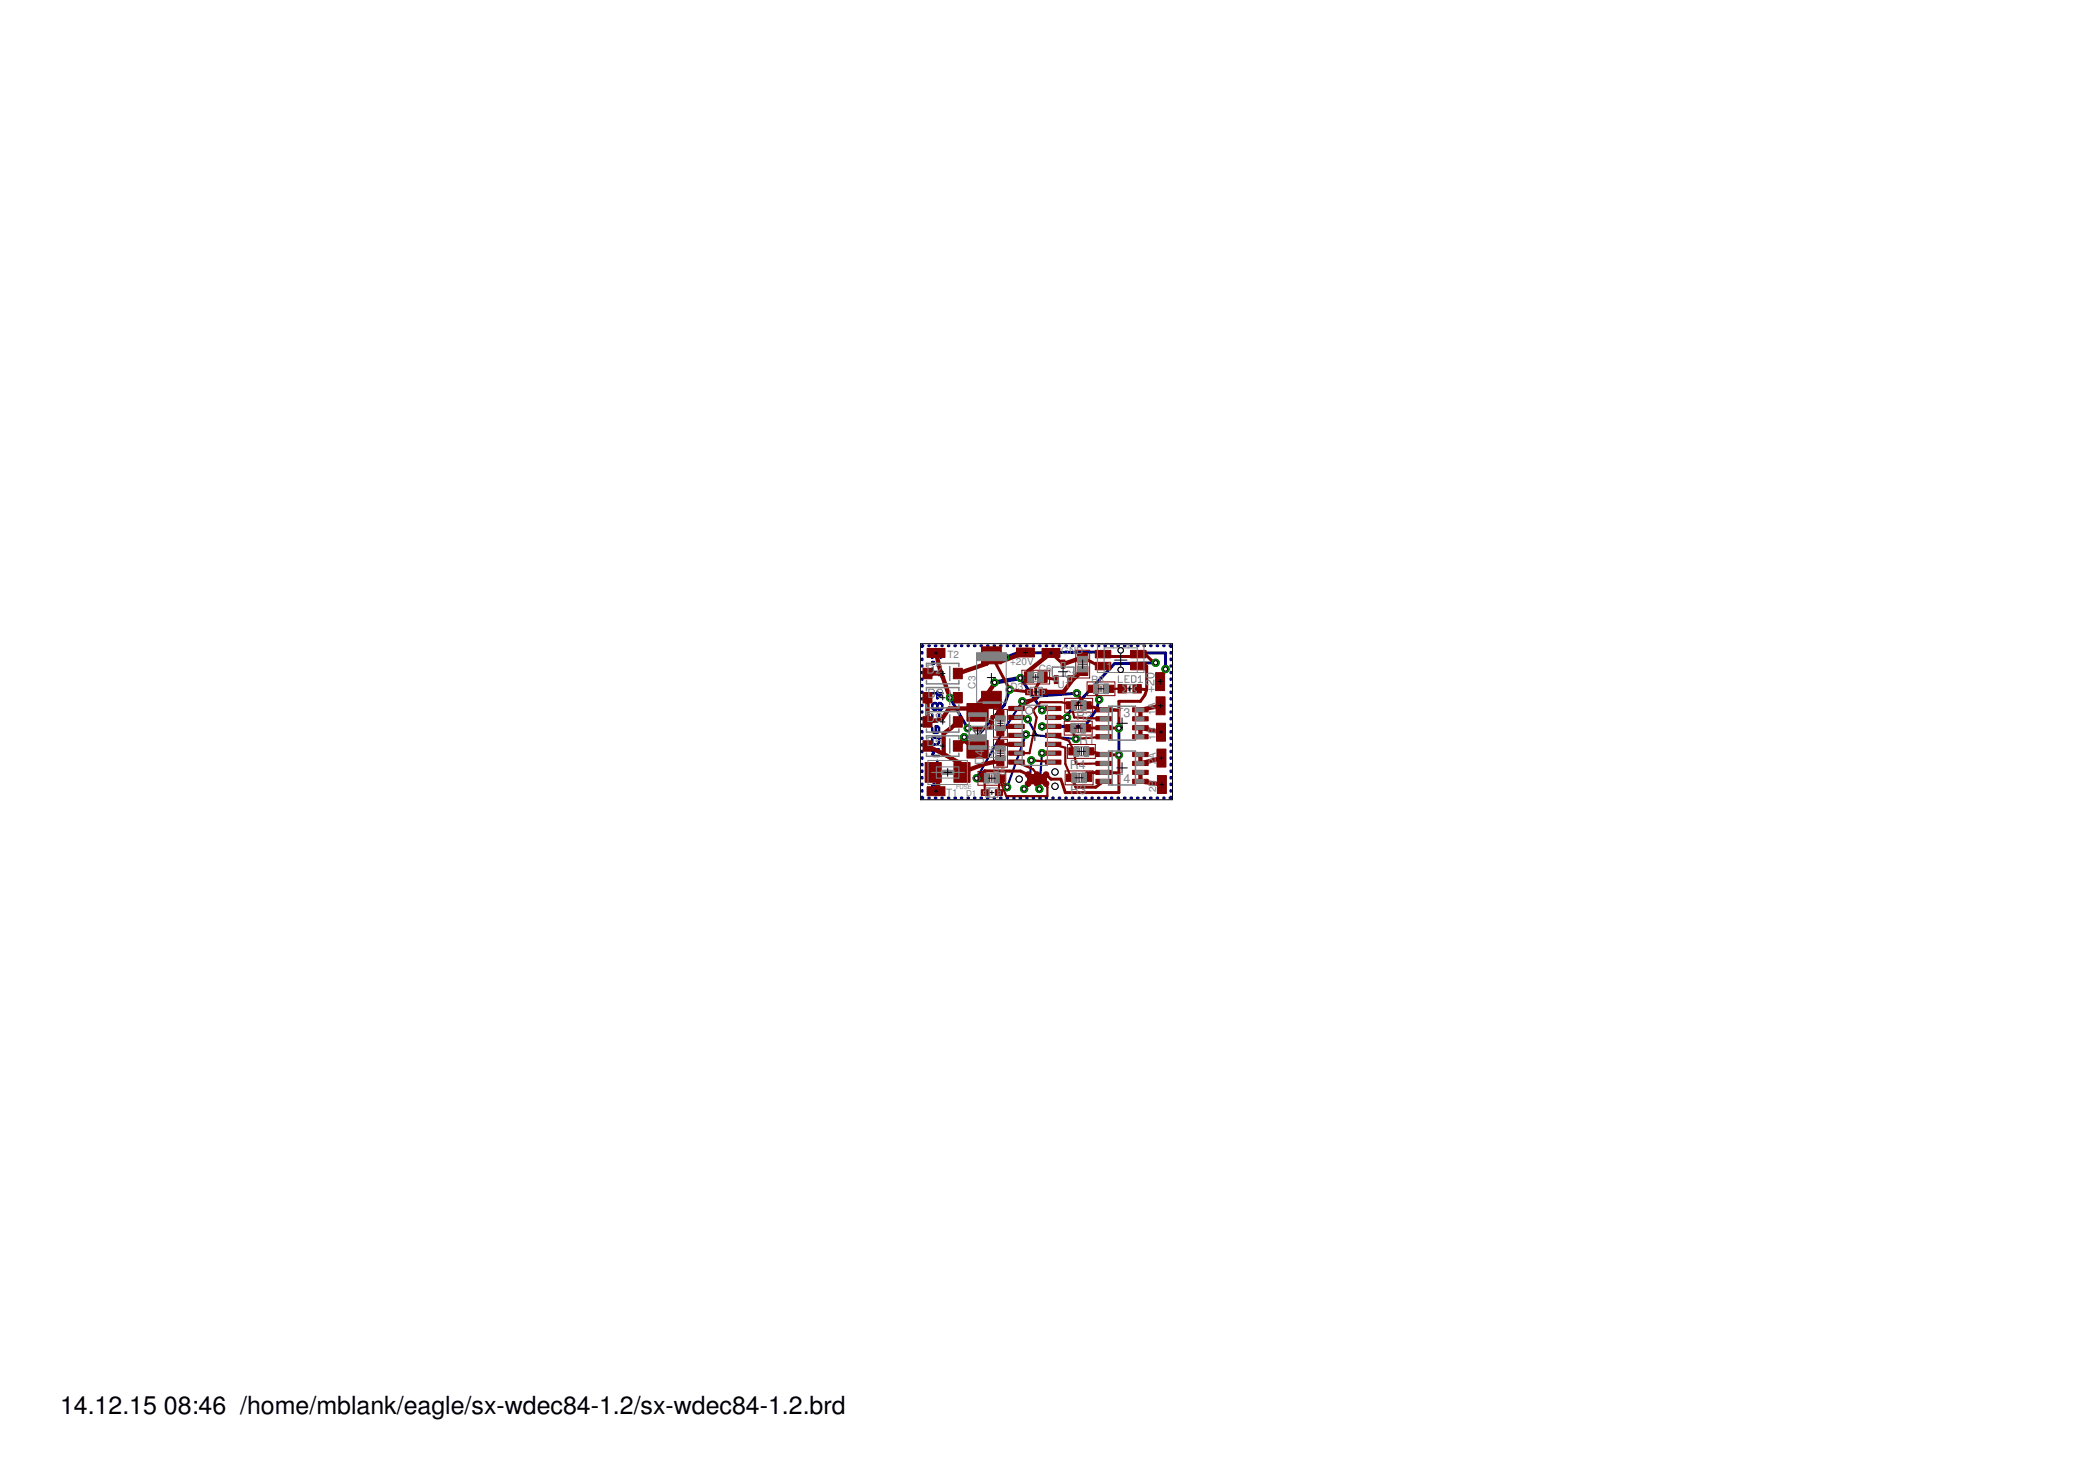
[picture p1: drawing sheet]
<svg xmlns="http://www.w3.org/2000/svg" width="297mm" height="210mm" viewBox="0 0 297 210" stroke-linecap="round" stroke-linejoin="round" font-family="sans-serif">
<defs><g id="words">
<g font-size="3.5">
<text x="8.5" y="200.4">14.12.15</text>
<text x="23.2" y="200.4">08:46 /home/mblank/eagle/sx-wdec84-1.2/sx-wdec84-1.2.brd</text>
</g>
<g font-size="1.8" fill="#808080">
<text x="156.8" y="95">1</text>
<text x="152.6" y="102">R2</text>
<text x="158.2" y="101.6">T3</text>
<text x="163.7" y="98.2" transform="rotate(-90 163.7 98.2)">+20</text>
<text x="139.5" y="107.1" transform="rotate(-90 139.5 107.1)">4</text>
<text x="153" y="105.5">R1</text>
<text x="139.5" y="108.4" transform="rotate(-90 139.5 108.4)">D</text>
<text x="151.7" y="109">R4</text>
<text x="151.8" y="112.5">R3</text>
<text x="158.2" y="111">T4</text>
</g>
<g font-size="1.4" fill="#808080">
<text x="134.3" y="93.2">T2</text>
<text x="143.2" y="94.3">+20V</text>
<text x="147.3" y="95.2">C6</text>
<text x="150.5" y="92.6">GN</text>
<text x="152.6" y="92.6">D</text>
<text x="138.3" y="97.6" transform="rotate(-90 138.3 97.6)">C3</text>
<text x="143.3" y="97.8">D3</text>
<text x="150" y="97.5">U1</text>
<text x="150.9" y="96.2">C2</text>
<text x="154.7" y="96.9">R8</text>
<text x="163.8" y="101.3" transform="rotate(-90 163.8 101.3)">1A</text>
<text x="141.1" y="103.6" transform="rotate(-90 141.1 103.6)">R7</text>
<text x="141.1" y="107.5" transform="rotate(-90 141.1 107.5)">R6</text>
<text x="163.9" y="104.9" transform="rotate(-90 163.9 104.9)">1B</text>
<text x="134.2" y="112.8">T1</text>
<text x="140.8" y="109.8">R5</text>
<text x="163.9" y="108.3" transform="rotate(-90 163.9 108.3)">2A</text>
<text x="163.9" y="112.3" transform="rotate(-90 163.9 112.3)">2B</text>
</g>
<text font-size="1.1" fill="#808080" x="137" y="112.9">D1</text>
<text font-size=".8" fill="#808080" x="135.5" y="111.8">FUSE</text>
</g></defs>
<g fill="none" stroke="#000080" stroke-width=".36">
<path d="M132.2 92.3v.9l.9-.9h.3l.2 .2v.5l-.2 .2M132.2 93.8h.2v.3h-.2zM132.2 94.7v1M132.2 95.2h1.4l-.5 .5M132.9 99.9l-.2-.2h-.3l-.2 .2v.5l.2 .2h.3l.2-.2M132.9 98v1l.7-.7h-1.4M132.9 99.9v.5M132.9 99.9l.2-.2h.3l.2 .2v.5l-.2 .2h-.3l-.2-.2M132.2 101.3v.7l.2 .2h.5l.2-.2v-.7M132.2 103.2v.4l.2 .3h.5l.2-.3v-.4l-.2-.3h-.2v1M132.2 109.5l.9 .9M132.9 107.8v1"/>
<path d="M133.1 104.6v.7l-.2 .2h-.5l-.2-.2v-.7h1.4M133.1 111.1v.7l-.2 .3-.2-.3v-.5l-.3-.2-.2 .2v.8M133.1 109.5l-.9 .9M133.1 106.2h-.7l-.2 .2 .2 .3-.2 .2 .2 .2h.7"/>
</g>
<g fill="none" stroke="#000080" stroke-width=".42">
<path d="M130.7 92.5v.1M130.7 93.4v.1M130.7 94.3v.1M130.7 95.3v.1M130.7 96.2v.1M130.7 97.1v.1M130.7 98.1v.1M130.7 99v.1M130.7 99.9v.1M130.9 91.5h-.2v.2M131.7 91.5h.1M132.6 91.5h.1"/>
<path d="M133.5 91.5h.1M134.5 91.5h.1M134.7 98.9l2.5 4.3M135.4 91.5h.1M136.3 91.5h.1M137.2 91.5h.1M138.1 91.5h.2M139.1 91.5h.1M140 91.5h.1M140.9 91.5h.1M141.8 91.5h.2M142.5 93.2l1.7-.7 12-.1 .5 .6h4.5l1-.5h3v2.3"/>
<path d="M142.8 91.5h.1M143.2 97.7l-.8 2.2-3.9 4.6h-1.8M143.7 91.5h.1M144.6 91.5h.1M144.7 96.1l3 4.6M145.5 91.5h.1M146.5 91.5h.1M147.4 91.5h.1M148.3 91.5h.1M149.2 91.5h.2M150.2 91.5h.1M151.1 91.5h.1"/>
<path d="M152 91.5h.1M152.7 98.3l-5.4 .3-.5 .6M153 91.5h.1M153.9 91.5h.1M154.8 91.5h.1M155.7 91.5h.1M155.9 99.1l-.4 1.4-1.7 2.5h-6.1M156.6 91.5h.2M157.6 91.5h.1M158.5 91.5h.1M159.4 91.5h.1M160.3 91.5h.1"/>
<path d="M161.3 91.5h.1M162.2 91.5h.1M163.1 91.5h.1M163.9 93.9l-5.9 .2-6.7 7.2v.4M164 91.5h.1M165 91.5h.1M165.9 91.5h.1v.2M166 92.5v.1M166 93.4v.1M166 94.3v.1M166 95.3v.1M166 96.2v.1"/>
<path d="M166 97.1v.1M166 98.1v.1M166 99v.1M166 99.9v.1M130.7 100.9v.1M130.7 101.8v.1M130.7 102.7v.1M130.7 103.7v.1M130.7 104.6v.1M130.7 105.5v.1M130.7 106.4v.2M130.7 107.4v.1"/>
<path d="M130.7 108.3v.1M130.7 109.2v.2M130.7 110.2v.1M130.7 111.1v.1M130.7 112v.2M130.7 113v.1h.2M131.7 113.1h.1M132.6 113.1h.1M133.5 113.1h.1M134.5 113.1h.1M135.4 113.1h.1M136.3 113.1h.1"/>
<path d="M137.2 113.1h.1M138.1 113.1h.2M139.1 113.1h.1M140 113.1h.1M140.9 113.1h.1M141.8 113.1h.2M142.8 113.1h.1M143.7 113.1h.1M144.6 113.1h.1M145.5 113.1h.1M146.5 113.1h.1M147.4 113.1h.1"/>
<path d="M148.3 113.1h.1M149.2 113.1h.2M150.2 113.1h.1M151.1 113.1h.1M152 113.1h.1M153 113.1h.1M153.9 113.1h.1M154.8 113.1h.1M155.7 113.1h.1M156.6 113.1h.2M157.6 113.1h.1M158.5 113.1h.1"/>
<path d="M158.6 103.2v3.8M159.4 113.1h.1M160.3 113.1h.1M161.3 113.1h.1M162.2 113.1h.1M163.1 113.1h.1M164 113.1h.1M165 113.1h.1M166 113v.1h-.1M166 100.9v.1M166 101.8v.1M166 102.7v.1"/>
<path d="M166 103.7v.1M166 104.6v.1M166 105.5v.1M166 106.4v.2M166 107.4v.1M166 108.3v.1M166 109.2v.2M166 110.2v.1M166 111.1v.1M166 112v.2"/>
</g>
<path d="M144.7 96.1l-3.7 .6" fill="none" stroke="#000080" stroke-width=".61"/>
<path d="M144.9 99.4l-2.5 3.9-3.9 7M145.5 104.1l-2.7 7.5M145.7 101.9l1.3 2.3 5.5 .5M146.2 107.8l-.2 3.3-.8 .7M147.7 106.7l-.3 5.1" fill="none" stroke="#000080" stroke-width=".32"/>
<circle cx="144.7" cy="96.1" r=".51" fill="#008000" stroke="#008000" stroke-width=".14"/>
<circle cx="144.7" cy="96.1" r=".3" fill="#fff" stroke="#000" stroke-width=".14"/>
<circle cx="141" cy="96.7" r=".51" fill="#008000" stroke="#008000" stroke-width=".14"/>
<circle cx="141" cy="96.7" r=".3" fill="#fff" stroke="#000" stroke-width=".14"/>
<circle cx="147.7" cy="100.7" r=".51" fill="#008000" stroke="#008000" stroke-width=".14"/>
<circle cx="147.7" cy="100.7" r=".3" fill="#fff" stroke="#000" stroke-width=".14"/>
<circle cx="158.6" cy="107" r=".51" fill="#008000" stroke="#008000" stroke-width=".14"/>
<circle cx="158.6" cy="107" r=".3" fill="#fff" stroke="#000" stroke-width=".14"/>
<circle cx="158.6" cy="103.2" r=".51" fill="#008000" stroke="#008000" stroke-width=".14"/>
<circle cx="158.6" cy="103.2" r=".3" fill="#fff" stroke="#000" stroke-width=".14"/>
<circle cx="152.7" cy="98.3" r=".51" fill="#008000" stroke="#008000" stroke-width=".14"/>
<circle cx="152.7" cy="98.3" r=".3" fill="#fff" stroke="#000" stroke-width=".14"/>
<circle cx="144.9" cy="99.4" r=".51" fill="#008000" stroke="#008000" stroke-width=".14"/>
<circle cx="144.9" cy="99.4" r=".3" fill="#fff" stroke="#000" stroke-width=".14"/>
<circle cx="138.5" cy="110.3" r=".51" fill="#008000" stroke="#008000" stroke-width=".14"/>
<circle cx="138.5" cy="110.3" r=".3" fill="#fff" stroke="#000" stroke-width=".14"/>
<circle cx="165.2" cy="94.8" r=".51" fill="#008000" stroke="#008000" stroke-width=".14"/>
<circle cx="165.2" cy="94.8" r=".3" fill="#fff" stroke="#000" stroke-width=".14"/>
<circle cx="142.5" cy="93.2" r=".51" fill="#008000" stroke="#008000" stroke-width=".14"/>
<circle cx="142.5" cy="93.2" r=".3" fill="#fff" stroke="#000" stroke-width=".14"/>
<circle cx="143.2" cy="97.7" r=".51" fill="#008000" stroke="#008000" stroke-width=".14"/>
<circle cx="143.2" cy="97.7" r=".3" fill="#fff" stroke="#000" stroke-width=".14"/>
<circle cx="136.7" cy="104.5" r=".51" fill="#008000" stroke="#008000" stroke-width=".14"/>
<circle cx="136.7" cy="104.5" r=".3" fill="#fff" stroke="#000" stroke-width=".14"/>
<circle cx="137.2" cy="103.2" r=".51" fill="#008000" stroke="#008000" stroke-width=".14"/>
<circle cx="137.2" cy="103.2" r=".3" fill="#fff" stroke="#000" stroke-width=".14"/>
<circle cx="134.7" cy="98.9" r=".51" fill="#008000" stroke="#008000" stroke-width=".14"/>
<circle cx="134.7" cy="98.9" r=".3" fill="#fff" stroke="#000" stroke-width=".14"/>
<circle cx="146.2" cy="107.8" r=".51" fill="#008000" stroke="#008000" stroke-width=".14"/>
<circle cx="146.2" cy="107.8" r=".3" fill="#fff" stroke="#000" stroke-width=".14"/>
<circle cx="145.2" cy="111.8" r=".51" fill="#008000" stroke="#008000" stroke-width=".14"/>
<circle cx="145.2" cy="111.8" r=".3" fill="#fff" stroke="#000" stroke-width=".14"/>
<circle cx="147.4" cy="111.8" r=".51" fill="#008000" stroke="#008000" stroke-width=".14"/>
<circle cx="147.4" cy="111.8" r=".3" fill="#fff" stroke="#000" stroke-width=".14"/>
<circle cx="147.7" cy="106.7" r=".51" fill="#008000" stroke="#008000" stroke-width=".14"/>
<circle cx="147.7" cy="106.7" r=".3" fill="#fff" stroke="#000" stroke-width=".14"/>
<circle cx="145.5" cy="104.1" r=".51" fill="#008000" stroke="#008000" stroke-width=".14"/>
<circle cx="145.5" cy="104.1" r=".3" fill="#fff" stroke="#000" stroke-width=".14"/>
<circle cx="142.8" cy="111.6" r=".51" fill="#008000" stroke="#008000" stroke-width=".14"/>
<circle cx="142.8" cy="111.6" r=".3" fill="#fff" stroke="#000" stroke-width=".14"/>
<circle cx="147.7" cy="103" r=".51" fill="#008000" stroke="#008000" stroke-width=".14"/>
<circle cx="147.7" cy="103" r=".3" fill="#fff" stroke="#000" stroke-width=".14"/>
<circle cx="155.9" cy="99.1" r=".51" fill="#008000" stroke="#008000" stroke-width=".14"/>
<circle cx="155.9" cy="99.1" r=".3" fill="#fff" stroke="#000" stroke-width=".14"/>
<circle cx="145.7" cy="101.9" r=".51" fill="#008000" stroke="#008000" stroke-width=".14"/>
<circle cx="145.7" cy="101.9" r=".3" fill="#fff" stroke="#000" stroke-width=".14"/>
<circle cx="152.5" cy="104.7" r=".51" fill="#008000" stroke="#008000" stroke-width=".14"/>
<circle cx="152.5" cy="104.7" r=".3" fill="#fff" stroke="#000" stroke-width=".14"/>
<circle cx="151.3" cy="101.7" r=".51" fill="#008000" stroke="#008000" stroke-width=".14"/>
<circle cx="151.3" cy="101.7" r=".3" fill="#fff" stroke="#000" stroke-width=".14"/>
<circle cx="163.9" cy="93.9" r=".51" fill="#008000" stroke="#008000" stroke-width=".14"/>
<circle cx="163.9" cy="93.9" r=".3" fill="#fff" stroke="#000" stroke-width=".14"/>
<g fill="#800000" stroke="#800000" stroke-width=".14">
<path d="M139.2 91.7h2.8v2.4h-2.8z"/>
<path d="M139.2 98h2.8v2.4h-2.8z"/>
<path d="M141.3 107.1h1v1.4h-1z"/>
<path d="M141.3 105h1v1.4h-1z"/>
<path d="M141.3 100.7h1v1.5h-1z"/>
<path d="M141.3 102.8h1v1.5h-1z"/>
<path d="M147.2 95.2h1.3v1.5h-1.3z"/>
<path d="M145.2 95.2h1.4v1.5h-1.4z"/>
<path d="M131.4 111.5h2.6v1.3h-2.6z"/>
<path d="M131.4 91.9h2.6v1.3h-2.6z"/>
<path d="M164 102.5h1.2v2.6h-1.2z"/>
<path d="M147.7 91.9h2.6v1.3h-2.6z"/>
<path d="M149.5 95.7h.5v1.2h-.5z"/>
<path d="M151.4 95.7h.6v1.2h-.6z"/>
<path d="M150.5 93.6h.5v1.1h-.5z"/>
<path d="M163.9 98.8h1.3v2.5h-1.3z"/>
<path d="M144.1 91.8h2.6v1.3h-2.6z"/>
<path d="M152.8 94.4h1.4v1.3h-1.4z"/>
<path d="M152.8 92.5h1.4v1.3h-1.4z"/>
<path d="M155.4 101.6h2.2v.6h-2.2z"/>
<path d="M160.6 101.6h2.2v.6h-2.2z"/>
<path d="M155.4 100.3h2.2v.6h-2.2z"/>
<path d="M155.4 102.8h2.2v.6h-2.2z"/>
<path d="M155.4 104.1h2.2v.6h-2.2z"/>
<path d="M160.6 100.3h2.2v.6h-2.2z"/>
<path d="M160.6 102.8h2.2v.6h-2.2z"/>
<path d="M160.6 104.1h2.2v.6h-2.2z"/>
<path d="M145.4 97.7h1v.8h-1z"/>
<path d="M147.4 97.7h1v.8h-1z"/>
<path d="M153.2 102.7h1.5v1h-1.5z"/>
<path d="M151.1 102.7h1.5v1h-1.5z"/>
<path d="M153.2 99.5h1.5v1h-1.5z"/>
<path d="M151.2 99.5h1.4v1h-1.4z"/>
<path d="M131.2 108.1h2.3v2.8h-2.3z"/>
<path d="M135.3 108.1h2.2v2.8h-2.2z"/>
<path d="M143 100.1h2.2v.6h-2.2z"/>
<path d="M148.2 100.1h2.2v.6h-2.2z"/>
<path d="M143 101.4h2.2v.6h-2.2z"/>
<path d="M143 102.7h2.2v.6h-2.2z"/>
<path d="M148.2 101.4h2.2v.6h-2.2z"/>
<path d="M148.2 102.7h2.2v.6h-2.2z"/>
<path d="M143 103.9h2.2v.6h-2.2z"/>
<path d="M148.2 103.9h2.2v.6h-2.2z"/>
<path d="M143 105.2h2.2v.6h-2.2z"/>
<path d="M143 106.4h2.2v.6h-2.2z"/>
<path d="M148.2 105.2h2.2v.6h-2.2z"/>
<path d="M148.2 106.4h2.2v.6h-2.2z"/>
<path d="M143 107.7h2.2v.6h-2.2z"/>
<path d="M148.2 107.7h2.2v.6h-2.2z"/>
<path d="M164.1 109.9h1.3v2.6h-1.3z"/>
<path d="M164 106.2h1.3v2.5h-1.3z"/>
<path d="M155.4 107.9h2.2v.6h-2.2z"/>
<path d="M160.6 107.9h2.2v.6h-2.2z"/>
<path d="M155.4 106.6h2.2v.6h-2.2z"/>
<path d="M155.4 109.2h2.2v.6h-2.2z"/>
<path d="M155.4 110.4h2.2v.6h-2.2z"/>
<path d="M160.6 106.6h2.2v.6h-2.2z"/>
<path d="M160.6 109.2h2.2v.6h-2.2z"/>
<path d="M160.6 110.4h2.2v.6h-2.2z"/>
<path d="M153.3 109.7h1.5v1h-1.5z"/>
<path d="M151.2 109.7h1.5v1h-1.5z"/>
<path d="M153.6 106h1.5v1h-1.5z"/>
<path d="M151.5 106h1.5v1h-1.5z"/>
<path d="M138.9 109.8h1.4v1h-1.4z"/>
<path d="M140.9 109.8h1.5v1h-1.5z"/>
<path d="M160.6 97h1.2v1.2h-1.2z"/>
<path d="M158.5 97h1.2v1.2h-1.2z"/>
<path d="M154.3 97.1h1.5v1h-1.5z"/>
<path d="M156.4 97.1h1.5v1h-1.5z"/>
<path d="M163.9 95.3h1.2v2.6h-1.2z"/>
<path d="M141.1 111.9h1v.8h-1z"/>
<path d="M139.1 111.9h1v.8h-1z"/>
<path d="M130.9 94.7h1.2v1.5h-1.2z"/>
<path d="M135.2 94.7h1.2v1.5h-1.2z"/>
<path d="M130.9 105h1.2v1.5h-1.2z"/>
<path d="M135.2 105h1.2v1.5h-1.2z"/>
<path d="M130.9 101.6h1.2v1.5h-1.2z"/>
<path d="M135.2 101.6h1.2v1.5h-1.2z"/>
<path d="M130.9 98.1h1.2v1.5h-1.2z"/>
<path d="M135.2 98.1h1.2v1.5h-1.2z"/>
<path d="M137.1 104.9h3v2.5h-3z"/>
<path d="M137.1 99.7h3v2.5h-3z"/>
<path d="M160.3 92.2h2.2v1h-2.2z"/>
<path d="M160.3 93.9h2.2v1h-2.2z"/>
<path d="M155.3 93.9h2.2v1h-2.2z"/>
<path d="M155.3 92.2h2.2v1h-2.2z"/>
</g>
<g fill="#800000" stroke="#800000" stroke-width=".14">
<circle cx="145.8" cy="109.8" r=".4"/>
<circle cx="147" cy="109.8" r=".4"/>
<circle cx="148.3" cy="109.8" r=".4"/>
<circle cx="148.3" cy="111.1" r=".4"/>
<circle cx="147" cy="111.1" r=".4"/>
<circle cx="145.8" cy="111.1" r=".4"/>
</g>
<g fill="none" stroke="#800000" stroke-width=".61">
<path d="M131.5 95.5h1.9M132.7 92.5l.7 3M133.4 95.5l1.3 3.4h1.1M140 98.4l.6 .8M140 98.4l-1.9 2h-3.5l-1.1 1.5-2 .4v-3.4M141 96.7v.2l-1 1.5M145.4 92.5l-3.4 1.2-1.4-.8-.7 1.2-4.1 1.4M149 92.5l-3.2 2.6 .1 .9-1.2 .1M151.7 96.3l1.8-1.2-1.4 1.3-1.3 1.7h-2.9M153.5 93.2l-2.8 .9M131.5 105.7l2.3 1.2M132.3 109.5l1-.2-.6 2.8"/>
<path d="M133.8 106.9l3.1 1.7-.5 .9 3-1.2 2.4-.5M135.8 105.7l.9-.8 1.9 1.3M135.8 102.3l-2 1.7v2.9M137.5 100.4l.5 .6h.6M161.7 106.9v1.3l3-.8M161.7 109.5v1.2l3 .5M164.5 100l-2.8 .6v1.3M164.6 103.8l-2.9-.7v1.3"/>
</g>
<g fill="none" stroke="#800000" stroke-width=".42">
<path d="M140.6 92.9l2.6 4.8 2.7 .4M142.5 93.2l-.5 .5M149 92.5l1.7 1.6M149.8 96.3l-2-.3-.9 1.5v1.5l-2.8 1.4M152.7 98.3l1.3 1.6M153.5 93.2l2.4 1.2h.5M154 100l2.5 .6M154 99.9v.1M155.1 97.6l.8 1.5M156.4 92.7l1.1 .3h2.9v-.1l1-.2h-.2l.3 .1h1l.8 .9 .6 .2M161.2 97.6l1.4 .1M161.4 94.4h1.1v.2"/>
<path d="M162.5 94.6l.1 .1M162.5 94.4h.1M162.6 97.7l-.3 .8-.6 .9h-3.1v1.2h-2.1M162.6 94.4v3.3M162.6 94.4l-.1 .2M165.2 94.8l-.7 1.8M136.7 104.5h-.1l-.8 1.2M139.6 109.3h5.1l1.1 .5M139.6 109.3v1M139.6 109.3l-1.1 1M141.8 101.5l-1.2 .1-.1 1.6h-3.3M144.1 105.5h-1.4l-.9 .2"/>
<path d="M144.1 103l-2.2 .2-.1 .3M147.7 106.7h1.6M147.7 103h1.6M149.3 100.4l-1.6 .3M149.3 101.7h2M152 110.2l.5 1.4h2.8l1.2-.9M154.4 106.5l2.1 .4 2.1 .1v5.3h-7.6l-.6-1.9h-1.4l-.7-.6M156.5 100.6l2.1 .1v2.5h-4.7M158.6 109.5h-4.5v.7"/>
</g>
<g fill="none" stroke="#800000" stroke-width=".32">
<path d="M146.9 99l-2 .4M157.2 97.6h1.9M139.6 110.3v2M141.7 110.3l1 2.5h5.8v-1.2l-.2-.5M141.7 110.3l1.1 1.3M141.7 110.3l-.1 2M144.1 108l2.4 1 .5 .8M144.1 101.7l1.6 .2M145.5 104.1l-1.4 .1M145.8 111.1l-.6 .7M146.2 107.8l3.1 .2M147 111.1l.4 .7"/>
<path d="M149.3 105.5l1.7 .5v2.3l1 1.9M149.3 104.2l2.3 .8 .7 1.5 .2 1.8 4-.1M151.8 103.2l.7 1.5 4-.3M156.5 101.9l-4.2-.2-.4-1.7-1.4-.5h-3l-1 1.2 .5 1-1 5h-1.9"/>
</g>
<circle cx="144.7" cy="96.1" r=".51" fill="#008000" stroke="#008000" stroke-width=".14"/>
<circle cx="144.7" cy="96.1" r=".3" fill="#fff" stroke="#000" stroke-width=".14"/>
<circle cx="141" cy="96.7" r=".51" fill="#008000" stroke="#008000" stroke-width=".14"/>
<circle cx="141" cy="96.7" r=".3" fill="#fff" stroke="#000" stroke-width=".14"/>
<circle cx="147.7" cy="100.7" r=".51" fill="#008000" stroke="#008000" stroke-width=".14"/>
<circle cx="147.7" cy="100.7" r=".3" fill="#fff" stroke="#000" stroke-width=".14"/>
<circle cx="158.6" cy="107" r=".51" fill="#008000" stroke="#008000" stroke-width=".14"/>
<circle cx="158.6" cy="107" r=".3" fill="#fff" stroke="#000" stroke-width=".14"/>
<circle cx="158.6" cy="103.2" r=".51" fill="#008000" stroke="#008000" stroke-width=".14"/>
<circle cx="158.6" cy="103.2" r=".3" fill="#fff" stroke="#000" stroke-width=".14"/>
<circle cx="152.7" cy="98.3" r=".51" fill="#008000" stroke="#008000" stroke-width=".14"/>
<circle cx="152.7" cy="98.3" r=".3" fill="#fff" stroke="#000" stroke-width=".14"/>
<circle cx="144.9" cy="99.4" r=".51" fill="#008000" stroke="#008000" stroke-width=".14"/>
<circle cx="144.9" cy="99.4" r=".3" fill="#fff" stroke="#000" stroke-width=".14"/>
<circle cx="138.5" cy="110.3" r=".51" fill="#008000" stroke="#008000" stroke-width=".14"/>
<circle cx="138.5" cy="110.3" r=".3" fill="#fff" stroke="#000" stroke-width=".14"/>
<circle cx="165.2" cy="94.8" r=".51" fill="#008000" stroke="#008000" stroke-width=".14"/>
<circle cx="165.2" cy="94.8" r=".3" fill="#fff" stroke="#000" stroke-width=".14"/>
<circle cx="142.5" cy="93.2" r=".51" fill="#008000" stroke="#008000" stroke-width=".14"/>
<circle cx="142.5" cy="93.2" r=".3" fill="#fff" stroke="#000" stroke-width=".14"/>
<circle cx="143.2" cy="97.7" r=".51" fill="#008000" stroke="#008000" stroke-width=".14"/>
<circle cx="143.2" cy="97.7" r=".3" fill="#fff" stroke="#000" stroke-width=".14"/>
<circle cx="136.7" cy="104.5" r=".51" fill="#008000" stroke="#008000" stroke-width=".14"/>
<circle cx="136.7" cy="104.5" r=".3" fill="#fff" stroke="#000" stroke-width=".14"/>
<circle cx="137.2" cy="103.2" r=".51" fill="#008000" stroke="#008000" stroke-width=".14"/>
<circle cx="137.2" cy="103.2" r=".3" fill="#fff" stroke="#000" stroke-width=".14"/>
<circle cx="134.7" cy="98.9" r=".51" fill="#008000" stroke="#008000" stroke-width=".14"/>
<circle cx="134.7" cy="98.9" r=".3" fill="#fff" stroke="#000" stroke-width=".14"/>
<circle cx="146.2" cy="107.8" r=".51" fill="#008000" stroke="#008000" stroke-width=".14"/>
<circle cx="146.2" cy="107.8" r=".3" fill="#fff" stroke="#000" stroke-width=".14"/>
<circle cx="145.2" cy="111.8" r=".51" fill="#008000" stroke="#008000" stroke-width=".14"/>
<circle cx="145.2" cy="111.8" r=".3" fill="#fff" stroke="#000" stroke-width=".14"/>
<circle cx="147.4" cy="111.8" r=".51" fill="#008000" stroke="#008000" stroke-width=".14"/>
<circle cx="147.4" cy="111.8" r=".3" fill="#fff" stroke="#000" stroke-width=".14"/>
<circle cx="147.7" cy="106.7" r=".51" fill="#008000" stroke="#008000" stroke-width=".14"/>
<circle cx="147.7" cy="106.7" r=".3" fill="#fff" stroke="#000" stroke-width=".14"/>
<circle cx="145.5" cy="104.1" r=".51" fill="#008000" stroke="#008000" stroke-width=".14"/>
<circle cx="145.5" cy="104.1" r=".3" fill="#fff" stroke="#000" stroke-width=".14"/>
<circle cx="142.8" cy="111.6" r=".51" fill="#008000" stroke="#008000" stroke-width=".14"/>
<circle cx="142.8" cy="111.6" r=".3" fill="#fff" stroke="#000" stroke-width=".14"/>
<circle cx="147.7" cy="103" r=".51" fill="#008000" stroke="#008000" stroke-width=".14"/>
<circle cx="147.7" cy="103" r=".3" fill="#fff" stroke="#000" stroke-width=".14"/>
<circle cx="155.9" cy="99.1" r=".51" fill="#008000" stroke="#008000" stroke-width=".14"/>
<circle cx="155.9" cy="99.1" r=".3" fill="#fff" stroke="#000" stroke-width=".14"/>
<circle cx="145.7" cy="101.9" r=".51" fill="#008000" stroke="#008000" stroke-width=".14"/>
<circle cx="145.7" cy="101.9" r=".3" fill="#fff" stroke="#000" stroke-width=".14"/>
<circle cx="152.5" cy="104.7" r=".51" fill="#008000" stroke="#008000" stroke-width=".14"/>
<circle cx="152.5" cy="104.7" r=".3" fill="#fff" stroke="#000" stroke-width=".14"/>
<circle cx="151.3" cy="101.7" r=".51" fill="#008000" stroke="#008000" stroke-width=".14"/>
<circle cx="151.3" cy="101.7" r=".3" fill="#fff" stroke="#000" stroke-width=".14"/>
<circle cx="163.9" cy="93.9" r=".51" fill="#008000" stroke="#008000" stroke-width=".14"/>
<circle cx="163.9" cy="93.9" r=".3" fill="#fff" stroke="#000" stroke-width=".14"/>
<g fill="none" stroke="#800000" stroke-width=".14">
<path d="M144.9 95h3.9v1.9h-3.9zM151 99h3.9v1.9h-3.9zM152.5 92.2h2v3.9h-2zM154.1 96.6h4v2h-4zM138.7 109.3h3.9v2h-3.9zM140.9 100.5h1.9v4h-1.9zM140.9 104.8h1.9v3.9h-1.9zM145.8 110.2h2.5v.5h-2.5zM145.8 110.6h2.5M145.8 110.5h2.5M145.8 110.4h2.5M145.8 110.3h2.5"/>
<path d="M145.8 110.2h2.5M146.2 110.2v-.4h.4v.4M146.2 110.7v.4l.4-.1v-.3M146.2 111h.4M146.2 110.9h.4M146.2 110.8h.4M146.2 110.7h.4M146.2 110.2h.4M146.2 110.1h.4M146.2 110h.4M146.2 109.9h.4M146.2 109.8h.4"/>
<path d="M147.4 110.7v.3h.5v-.3M147.4 110.2v-.4h.5v.4M147.4 111h.5M147.4 110.9h.5M147.4 110.8h.5M147.4 110.7h.5M147.4 110.2h.5M147.4 110.1h.5M147.4 110h.5M147.4 109.9h.5M147.4 109.8h.5M150.9 102.2h4v2h-4z"/>
<path d="M151 109.3h4v1.9h-4zM151.3 105.5h4v2h-4z"/>
</g>
<g fill="none" stroke="#808080" stroke-width=".17">
<path d="M144.9 99.9h3.6v8.6h-3.6zM149.2 94.6h3.1v1.3h-3.1zM149.5 95.9v.6h.5v-.6M150.5 94.6v-.7h.5v.7M151.4 95.9v.6h.5v-.6M152.5 99.3h.9M155.7 97h.8M155.7 98.3h.8M137.4 101.5v4.2M139.8 101.5v4.2M140.2 109.7h.9M140.2 110.9h.9"/>
<path d="M141.2 102.1v.8M141.2 106.3v.9M142.5 102.1v.8M142.5 106.3v.9M152.5 103.8h.8M152.5 102.6h.8M152.5 100.6h.9M152.6 110.9h.8M152.6 109.6h.8M152.9 107.1h.8M152.9 105.9h.8"/>
<circle cx="145.9" cy="100.7" r=".53"/>
</g>
<g fill="none" stroke="#808080" stroke-width=".14">
<path d="M131.6 94.3h.5l.2 .1v.8l-.2 .2h-.5zM131.7 97.7h.6l.2 .2v.7l-.2 .2h-.6zM132.7 94.4l.2-.1h.4l.2 .1v.2l-.8 .8h.8M133.6 98.3h-.5l-.2-.2v-.2l.2-.2h.3l.2 .2v.7l-.2 .2h-.3l-.2-.2M138.5 92.5h4.2v7h-4.2zM146 97.9h-.3v.4h.3M146.1 97.4h1.7v1.3h-1.7zM146.5 95.3h.7M146.5 96.6h.7M147.2 97.5v1.2h.1v-1.2M147.8 97.9h.3v.4h-.3M152.8 93.7v.8"/>
<path d="M154.2 93.7v.8M155.6 91.3h6.6v4h-6.6zM156.5 95.3v-3.5h4.7v3.5M157.9 91.3v.5M158.6 95.8v.9h.6M159.5 96.2h.3M160 91.3v.5M160.1 95.8h-.6v.9h.6M160.4 95.8h.5l.2 .1v.6l-.2 .2h-.5zM161.1 97.3a.37 .37 0 0 0-.3 .3 .37 .37 0 0 0 .3 .4M161.1 97.3v-.3h-1.9v.3a.37 .37 0 0 1 .3 .3 .37 .37 0 0 1-.3 .4v.2h1.9v-.2M161.4 96.7h.6"/>
<path d="M161.4 96.1l.3-.3v.9M131.6 107.8h5.6v3.4h-5.6zM131.6 101.1h.5l.2 .2v.8l-.2 .2h-.5zM131.6 104.5h.5l.2 .2v.8l-.2 .2h-.5zM132.1 109.5h4.7M132.8 108.7h3.2v1.6h-3.2zM132.9 101.7l-.2-.2v-.2l.2-.2h.4l.2 .2v.2l-.2 .2M132.9 101.7l-.2 .2v.2l.2 .2h.4l.2-.2v-.2l-.2-.2M132.9 101.7h.4M133.5 104.5h-.8v.6l.4-.2h.2l.2 .2v.4l-.2 .2h-.4l-.2-.2M139.7 112.1h-.3v.4h.3M139.8 111.7h1.7v1.3h-1.7z"/>
<path d="M140.2 112.9v-1.2h.1v1.2M141.5 112.1h.3v.4h-.3"/>
</g>
<g fill="#808080" stroke="#808080" stroke-width=".14">
<path d="M133.5 109.2h1.8v.6h-1.8z"/>
<path d="M133.8 109.2h1.1v.6h-1.1z"/>
<path d="M139.4 92.4h2.4v.2h-2.4z"/>
<path d="M139.4 99.5h2.4v.2h-2.4z"/>
<path d="M138.5 92.5h4.2v1.1h-4.2z"/>
<path d="M141.1 105.7h1.4v.6h-1.4z"/>
<path d="M141.1 107.2h1.4v.6h-1.4z"/>
<path d="M141.1 102.9h1.4v.6h-1.4z"/>
<path d="M141.1 101.5h1.4v.6h-1.4z"/>
<path d="M147.2 95.2h.8v1.5h-.8z"/>
<path d="M145.7 95.2h.8v1.5h-.8z"/>
<path d="M152.8 94.5h1.4v.7h-1.4z"/>
<path d="M152.8 93h1.4v.8h-1.4z"/>
<path d="M156 100.4h1.1v.5h-1.1z"/>
<path d="M156 101.6h1.1v.5h-1.1z"/>
<path d="M156 102.9h1.1v.5h-1.1z"/>
<path d="M156 104.2h1.1v.5h-1.1z"/>
<path d="M161.1 104.2h1.1v.5h-1.1z"/>
<path d="M161.1 102.9h1.1v.5h-1.1z"/>
<path d="M161.1 101.6h1.1v.5h-1.1z"/>
<path d="M161.1 100.4h1.1v.5h-1.1z"/>
<path d="M151.8 102.5h.7v1.4h-.7z"/>
<path d="M153.3 102.5h.6v1.4h-.6z"/>
<path d="M151.9 99.3h.6v1.4h-.6z"/>
<path d="M153.4 99.3h.6v1.4h-.6z"/>
<path d="M148.6 100.2h1v.4h-1z"/>
<path d="M148.6 101.5h1v.4h-1z"/>
<path d="M148.6 102.8h1v.3h-1z"/>
<path d="M148.6 104.1h1v.3h-1z"/>
<path d="M148.6 105.3h1v.4h-1z"/>
<path d="M148.6 106.6h1v.3h-1z"/>
<path d="M148.6 107.8h1v.4h-1z"/>
<path d="M143.9 107.8h1v.4h-1z"/>
<path d="M143.9 106.6h1v.3h-1z"/>
<path d="M143.9 105.3h1v.4h-1z"/>
<path d="M143.9 104.1h1v.3h-1z"/>
<path d="M143.9 102.8h1v.3h-1z"/>
<path d="M143.9 101.5h1v.4h-1z"/>
<path d="M143.9 100.2h1v.4h-1z"/>
<path d="M156 106.7h1.1v.5h-1.1z"/>
<path d="M156 107.9h1.1v.6h-1.1z"/>
<path d="M156 109.2h1.1v.5h-1.1z"/>
<path d="M156 110.5h1.1v.5h-1.1z"/>
<path d="M161.1 110.5h1.1v.5h-1.1z"/>
<path d="M161.1 109.2h1.1v.5h-1.1z"/>
<path d="M161.1 107.9h1.1v.6h-1.1z"/>
<path d="M161.1 106.7h1.1v.5h-1.1z"/>
<path d="M152 109.5h.6v1.4h-.6z"/>
<path d="M153.4 109.5h.7v1.4h-.7z"/>
<path d="M152.3 105.8h.6v1.4h-.6z"/>
<path d="M153.7 105.8h.7v1.4h-.7z"/>
<path d="M141.1 109.6h.6v1.4h-.6z"/>
<path d="M139.6 109.6h.6v1.4h-.6z"/>
<path d="M156.5 96.9h.7v1.4h-.7z"/>
<path d="M155 96.9h.7v1.4h-.7z"/>
<path d="M137.3 101h2.6v.5h-2.6z"/>
<path d="M137.3 105.7h2.6v.5h-2.6z"/>
<path d="M137.4 104.1h2.4v.9h-2.4z"/>
</g>
<g fill="none" stroke="#808080" stroke-width=".21">
<path d="M131.4 94.5v-.5h4.6v.5M131.4 96.5v.4h4.6v-.4M131.4 97.9v-.4h4.6v.4M131.4 99.9v.4h4.6v-.4M134.7 94.5v2M134.7 97.9v2M159.9 97.4l.3 .2M160.2 97.2v.9M160.2 97.6l-.3 .3M131.4 101.3v-.4h4.6v.4M131.4 103.3v.5h4.6v-.5M131.4 104.7v-.4h4.6v.4"/>
<path d="M131.4 106.7v.5h4.6v-.5M134.7 101.3v2M134.7 104.7v2M137.6 103h2l-1 1.3zM157.2 100.1h3.8v4.8h-3.8zM157.2 106.4h3.8v4.9h-3.8zM157.7 100.1v4.8M157.7 106.4v4.9"/>
</g>
<g fill="none" stroke="#000" stroke-width=".14">
<path d="M130.5 91.2h35.7v22.1h-35.7zM132.5 92.5h.5M132.7 92.3v.5M133.3 95.5h.7M133.3 98.9h.7M133.7 95.1v.7M133.7 98.6v.6M140 96h1.2M140.6 95.4v1.2M145.1 92.5h.6M145.4 92.2v.6M146.5 96h.8"/>
<path d="M146.6 98.1h.7M146.9 95.6v.8M146.9 97.7v.7M148.8 92.5h.5M149 92.3v.5M150.1 95.2h1.3M150.7 94.6v1.3M152.4 100h1.1M152.9 94.1h1.2M152.9 99.4v1.1M153.5 93.5v1.2M155.7 97.6h.8"/>
<path d="M156.1 97.2v.8M158 93.6h1.8M158.9 92.7v1.7M159.9 97.6h.6M160.2 97.3v.6M164.1 96.6h.7M164.5 96.3v.7M164.5 99.7v.6M132.5 112.1h.5M132.7 111.9v.5M133.3 105.7h.7M133.3 102.3h.7"/>
<path d="M133.7 102v.6M133.7 105.4v.7M133.8 109.5h1.1M134.4 108.9v1.1M138.1 103.6h1M138.6 103.1v1M140.2 110.3h.9M140.4 112.3h.5M140.6 109.8v1M140.6 112.1v.5M141.4 106.7h.9M141.4 102.5h.8"/>
<path d="M141.8 102.1v.8M141.8 106.3v.9M144.1 110.4h.8M144.5 110v.8M146 104.2h1.5M146.7 103.5v1.5M152.3 103.2h1.2M152.4 110.2h1.2M152.7 106.5h1.2M152.9 102.6v1.2M153 109.7v1.1M153.3 105.9v1.2"/>
<path d="M158.3 102.5h1.6M158.3 108.8h1.5M159.1 101.7v1.6M159.1 108.1v1.5M164.3 100h.5M164.3 103.8h.6M164.4 107.4h.5M164.4 111.2h.6M164.6 103.5v.6M164.7 107.2v.5M164.7 110.9v.6"/>
<circle cx="144.5" cy="110.4" r=".44"/>
</g>
<circle cx="144.5" cy="110.4" r=".44" fill="#fff" stroke="#000" stroke-width=".14"/>
<circle cx="149.6" cy="111.4" r=".44" fill="none" stroke="#000" stroke-width=".14"/>
<circle cx="149.6" cy="111.4" r=".44" fill="#fff" stroke="#000" stroke-width=".14"/>
<circle cx="149.6" cy="109.4" r=".44" fill="none" stroke="#000" stroke-width=".14"/>
<circle cx="149.6" cy="109.4" r=".44" fill="#fff" stroke="#000" stroke-width=".14"/>
<circle cx="158.9" cy="92.2" r=".38" fill="none" stroke="#000" stroke-width=".14"/>
<circle cx="158.9" cy="92.2" r=".38" fill="#fff" stroke="#000" stroke-width=".14"/>
<circle cx="158.9" cy="94.9" r=".38" fill="none" stroke="#000" stroke-width=".14"/>
<circle cx="158.9" cy="94.9" r=".38" fill="#fff" stroke="#000" stroke-width=".14"/>
<use href="#words"/>
</svg>
